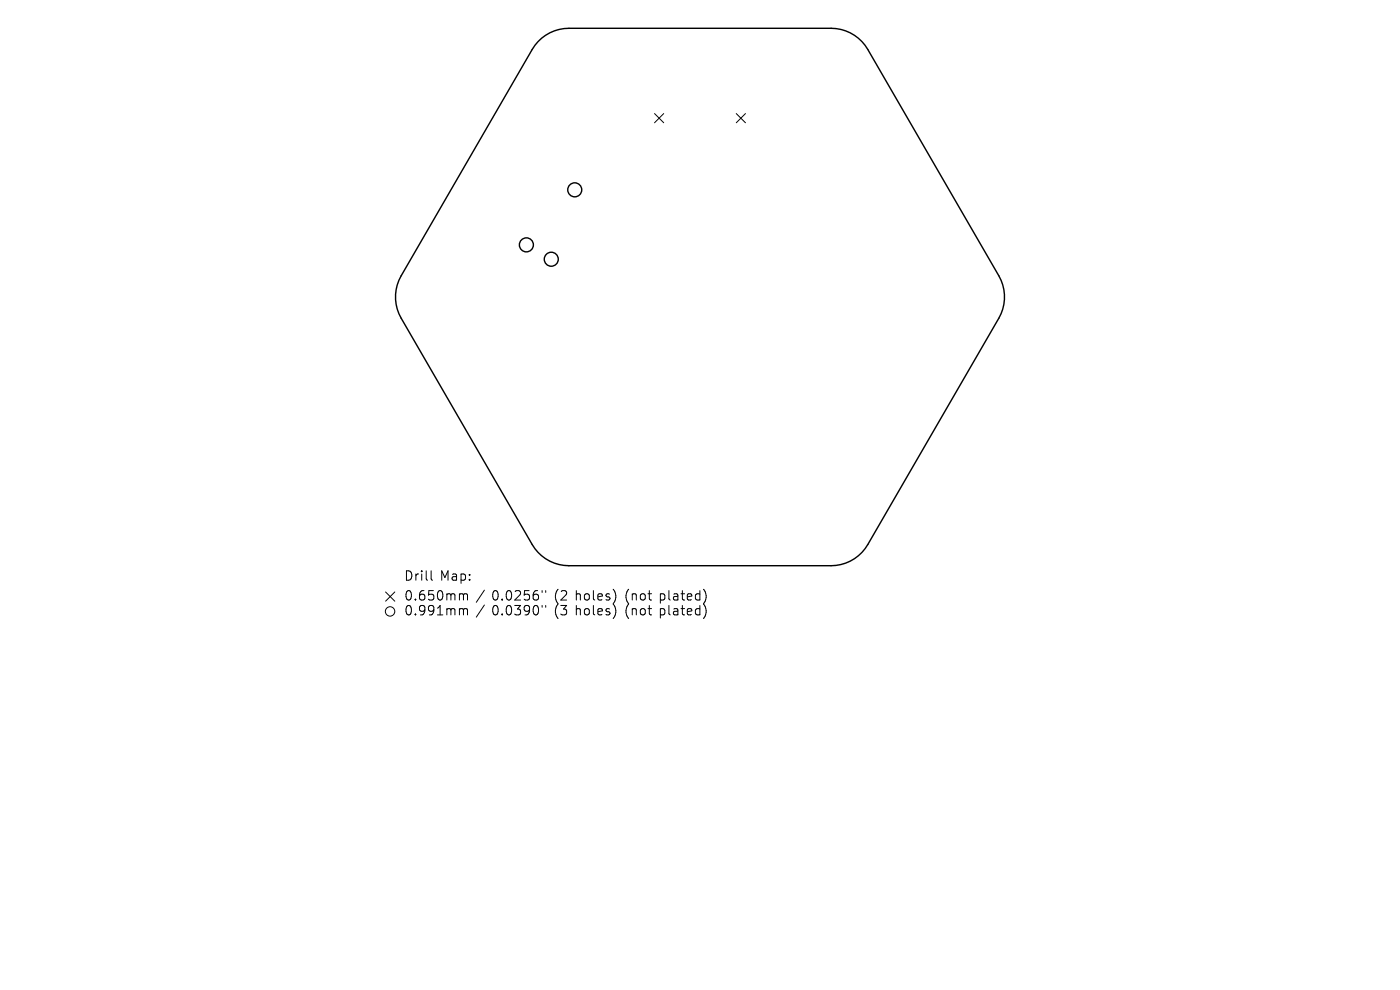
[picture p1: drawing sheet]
<svg xmlns="http://www.w3.org/2000/svg" width="297mm" height="210mm" viewBox="0 0 297 210" stroke-linecap="round" stroke-linejoin="round" font-family="sans-serif">
<defs><g id="words">
<g font-size="2.8">
<text x="85.8" y="123.6">Drill</text>
<text x="93.3" y="123.6">Map:</text>
<text x="85.8" y="127.8">0.650mm</text>
<text x="85.8" y="131">0.991mm</text>
<text x="104.4" y="127.8">0.0256&quot;</text>
<text x="104.4" y="131">0.0390&quot;</text>
<text x="117.7" y="127.8">(2</text>
<text x="117.7" y="131">(3</text>
<text x="122.2" y="127.8">holes)</text>
<text x="122.2" y="131">holes)</text>
<text x="132.8" y="127.8">(not</text>
<text x="132.8" y="131">(not</text>
<text x="140.2" y="127.8">plated)</text>
<text x="140.2" y="131">plated)</text>
</g>
</g></defs>
<g fill="none" stroke="#000" stroke-width=".3">
<path d="M114.2 8.8a9 9 0 0 1 6.5-2.8h55.6a9 9 0 0 1 7.8 4.5l27.8 48a9 9 0 0 1 0 9l-27.8 48a9 9 0 0 1-7.8 4.5h-55.6a9 9 0 0 1-7.8-4.5l-27.8-48a9 9 0 0 1 0-9l27.8-48z"/>
<circle cx="111.7" cy="51.9" r="1.49"/>
<circle cx="116.9" cy="55" r="1.49"/>
<circle cx="121.9" cy="40.3" r="1.49"/>
</g>
<g fill="none" stroke="#000" stroke-width=".21">
<path d="M138.9 24.1l1.9 1.9M140.8 24.1l-1.9 1.9M156.2 24.1l1.9 1.9M158.1 24.1l-1.9 1.9M81.8 125.6l2 1.9M83.8 125.6l-2 1.9M91.5 121.1v1.7l.3 .3M98 126l.3 .2M98 129.1l.3 .3M98.3 126.2v1.1M98.3 129.4v1M98.3 126.2l.3-.2h.5l.1 1.3"/>
<path d="M98.3 129.4l.3-.3 .5 .1 .1 1.2M102.8 125.2l-1.8 2.6M102.8 128.3l-1.8 2.6M115 125.3v.4M115 128.4v.4M115.8 125.3v.4M115.8 128.4v.4M130.6 125.9v1.3M130.6 129v1.3M149.3 125.1a2.35 2.35 0 0 1 0 2.9M149.3 128.2a2.35 2.35 0 0 1 0 2.9"/>
<circle cx="82.8" cy="129.7" r="1"/>
</g>
<use href="#words"/>
</svg>
